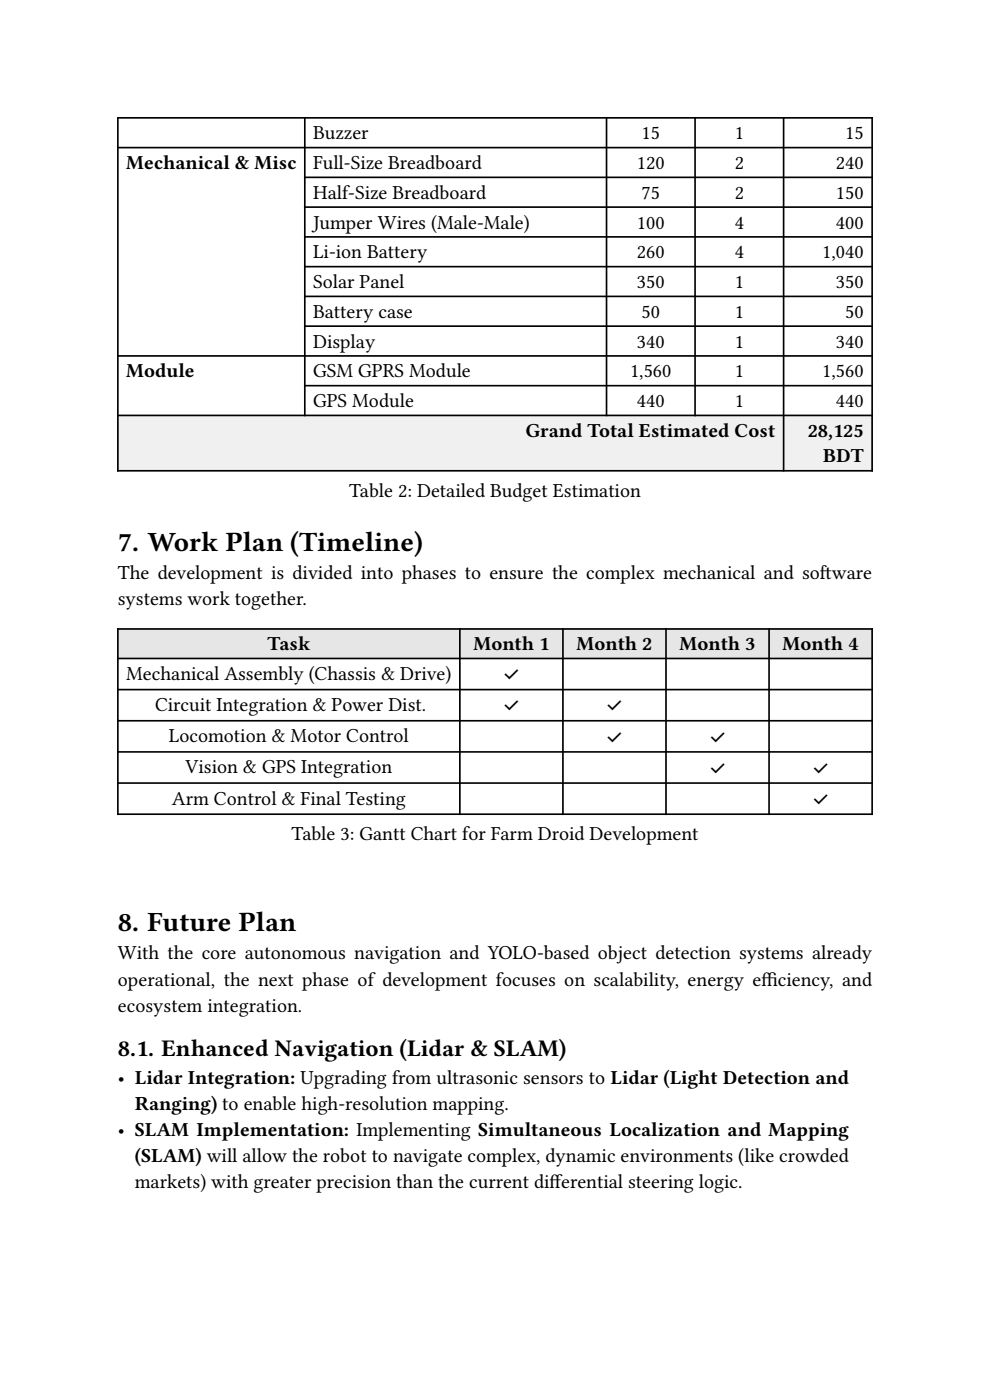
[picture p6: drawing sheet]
<svg xmlns="http://www.w3.org/2000/svg" width="210mm" height="297mm" viewBox="0 0 210 297" stroke-linecap="round" stroke-linejoin="round" font-family="sans-serif">
<defs><g id="words">
<g font-size="5.9">
<text x="25" y="116.9">7. Work Plan (Timeline)</text>
<text x="25" y="197.6">8. Future Plan</text>
</g>
<text font-size="5.1" x="25" y="224">8.1. Enhanced Navigation (Lidar &amp; SLAM)</text>
<g font-size="4.2">
<text x="66.4" y="29.5">Buzzer</text>
<text x="136.1" y="29.5">15</text>
<text x="155.8" y="29.5">1</text>
<text x="179.3" y="29.5">15</text>
<text x="26.8" y="35.8">Mechanical &amp; Misc</text>
<text x="66.4" y="35.9">Full-Size Breadboard</text>
<text x="135.1" y="35.9">120</text>
<text x="155.8" y="35.9">2</text>
<text x="177.3" y="35.9">240</text>
<text x="66.4" y="42.2">Half-Size Breadboard</text>
<text x="136.1" y="42.2">75</text>
<text x="155.8" y="42.2">2</text>
<text x="177.3" y="42.2">150</text>
<text x="66.4" y="48.5">Jumper Wires (Male-Male)</text>
<text x="135.1" y="48.5">100</text>
<text x="155.8" y="48.5">4</text>
<text x="177.3" y="48.5">400</text>
<text x="66.4" y="54.8">Li-ion Battery</text>
<text x="135.1" y="54.8">260</text>
<text x="155.8" y="54.8">4</text>
<text x="174.4" y="54.8">1,040</text>
<text x="66.4" y="61.1">Solar Panel</text>
<text x="135.1" y="61.1">350</text>
<text x="155.8" y="61.1">1</text>
<text x="177.3" y="61.1">350</text>
<text x="66.4" y="67.4">Battery case</text>
<text x="136.1" y="67.4">50</text>
<text x="155.8" y="67.4">1</text>
<text x="179.3" y="67.4">50</text>
<text x="66.4" y="73.7">Display</text>
<text x="135.1" y="73.7">340</text>
<text x="155.8" y="73.7">1</text>
<text x="177.3" y="73.7">340</text>
<text x="26.8" y="80">Module</text>
<text x="66.4" y="80.1">GSM GPRS Module</text>
<text x="133.6" y="80.1">1,560</text>
<text x="155.8" y="80.1">1</text>
<text x="174.4" y="80.1">1,560</text>
<text x="66.4" y="86.4">GPS Module</text>
<text x="135.1" y="86.4">440</text>
<text x="155.8" y="86.4">1</text>
<text x="177.3" y="86.4">440</text>
<text x="111.5" y="92.6">Grand Total Estimated Cost</text>
<text x="171.3" y="92.6">28,125</text>
<text x="174.6" y="98.1">BDT</text>
<text x="74" y="105.4">Table 2: Detailed Budget Estimation</text>
<text x="25" y="122.8">The development is divided into phases to ensure the complex mechanical and sof</text>
<text x="173.9" y="122.8">tware</text>
<text x="25" y="128.4">systems work together.</text>
<text x="56.7" y="137.9">Task</text>
<text x="100.4" y="137.9">Month 1</text>
<text x="122.3" y="137.9">Month 2</text>
<text x="144.1" y="137.9">Month 3</text>
<text x="166" y="137.9">Month 4</text>
<text x="26.8" y="144.2">Mechanical Assembly (Chassis &amp; Drive)</text>
<text x="106.6" y="144.5">✓</text>
<text x="32.9" y="150.8">Circuit Integration &amp; Power Dist.</text>
<text x="106.6" y="151.1">✓</text>
<text x="128.5" y="151.1">✓</text>
<text x="35.8" y="157.5">Locomotion &amp; Motor Control</text>
<text x="128.5" y="157.7">✓</text>
<text x="150.3" y="157.7">✓</text>
<text x="39.3" y="164.1">Vision &amp; GPS Integration</text>
<text x="150.3" y="164.4">✓</text>
<text x="172.2" y="164.4">✓</text>
<text x="36.5" y="170.7">Arm Control &amp; Final Testing</text>
<text x="172.2" y="171">✓</text>
<text x="61.8" y="178.3">Table 3: Gantt Chart for Farm Droid Development</text>
<text x="25" y="203.5">With the core autonomous navigation and YOLO-based object detection systems already</text>
<text x="25" y="209.1">operational, the next phase of development focuses on scalability, energy ef</text>
<text x="161.5" y="209.1">f</text>
<text x="161.5" y="209.1">iciency, and</text>
<text x="25" y="214.6">ecosystem integration.</text>
<text x="25" y="229.9">• Lidar Integration: Upgrading from ultrasonic sensors to Lidar (Light Detection and</text>
<text x="28.6" y="235.5">Ranging) to enable high-resolution mapping.</text>
<text x="25" y="241">• SLAM Implementation: Implementing Simultaneous Localization and Mapping</text>
<text x="28.6" y="246.6">(SLAM) will allow the robot to navigate complex, dynamic environments (like crowded</text>
<text x="28.6" y="252.1">markets) with greater precision than the current dif</text>
<text x="116.6" y="252.1">ferential steering logic.</text>
</g>
</g></defs>
<path d="M25 88.1h141.2v11.8h-141.2z" fill="#f0f0f0"/>
<g fill="#fff">
<path d="M64.7 25h64v6.3h-64z"/>
<path d="M64.7 31.3h64v6.3h-64z"/>
<path d="M64.7 37.6h64v6.3h-64z"/>
<path d="M64.7 43.9h64v6.4h-64z"/>
<path d="M64.7 50.3h64v6.3h-64z"/>
<path d="M64.7 56.6h64v6.3h-64z"/>
<path d="M64.7 62.9h64v6.3h-64z"/>
<path d="M64.7 69.2h64v6.3h-64z"/>
<path d="M64.7 75.5h64v6.3h-64z"/>
<path d="M64.7 81.8h64v6.3h-64z"/>
<path d="M128.7 25h18.7v6.3h-18.7z"/>
<path d="M128.7 31.3h18.7v6.3h-18.7z"/>
<path d="M128.7 37.6h18.7v6.3h-18.7z"/>
<path d="M128.7 43.9h18.7v6.4h-18.7z"/>
<path d="M128.7 50.3h18.7v6.3h-18.7z"/>
<path d="M128.7 56.6h18.7v6.3h-18.7z"/>
<path d="M128.7 62.9h18.7v6.3h-18.7z"/>
<path d="M128.7 69.2h18.7v6.3h-18.7z"/>
<path d="M128.7 75.5h18.7v6.3h-18.7z"/>
<path d="M128.7 81.8h18.7v6.3h-18.7z"/>
<path d="M147.4 25h18.8v6.3h-18.8z"/>
<path d="M147.4 31.3h18.8v6.3h-18.8z"/>
<path d="M147.4 37.6h18.8v6.3h-18.8z"/>
<path d="M147.4 43.9h18.8v6.4h-18.8z"/>
<path d="M147.4 50.3h18.8v6.3h-18.8z"/>
<path d="M147.4 56.6h18.8v6.3h-18.8z"/>
<path d="M147.4 62.9h18.8v6.3h-18.8z"/>
<path d="M147.4 69.2h18.8v6.3h-18.8z"/>
<path d="M147.4 75.5h18.8v6.3h-18.8z"/>
<path d="M147.4 81.8h18.8v6.3h-18.8z"/>
<path d="M166.2 25h18.8v6.3h-18.8z"/>
<path d="M166.2 31.3h18.8v6.3h-18.8z"/>
<path d="M166.2 37.6h18.8v6.3h-18.8z"/>
<path d="M166.2 43.9h18.8v6.4h-18.8z"/>
<path d="M166.2 50.3h18.8v6.3h-18.8z"/>
<path d="M166.2 56.6h18.8v6.3h-18.8z"/>
<path d="M166.2 62.9h18.8v6.3h-18.8z"/>
<path d="M166.2 69.2h18.8v6.3h-18.8z"/>
<path d="M166.2 75.5h18.8v6.3h-18.8z"/>
<path d="M166.2 81.8h18.8v6.3h-18.8z"/>
</g>
<path d="M166.2 88.1h18.8v11.8h-18.8z" fill="#f0f0f0"/>
<g fill="none" stroke="#000" stroke-width=".35">
<path d="M24.8 25h160.4M24.8 31.3h160.4M25 24.8v75.2M64.5 37.6h120.7M64.7 24.8v63.5M128.7 24.8v63.5M147.4 24.8v63.5M166.2 24.8v75.2M185 24.8v75.2M64.5 43.9h120.7M64.5 50.3h120.7M64.5 56.6h120.7"/>
<path d="M24.8 75.5h160.4M64.5 62.9h120.7M64.5 69.2h120.7M24.8 88.1h160.4M24.8 99.9h160.4M64.5 81.8h120.7"/>
</g>
<path d="M25 133.4h72.5v6.3h-72.5z" fill="#e6e6e6"/>
<g fill="#fff">
<path d="M25 139.7h72.5v6.6h-72.5z"/>
<path d="M25 146.3h72.5v6.6h-72.5z"/>
<path d="M25 152.9h72.5v6.6h-72.5z"/>
<path d="M25 159.5h72.5v6.6h-72.5z"/>
<path d="M25 166.1h72.5v6.6h-72.5z"/>
</g>
<path d="M97.5 133.4h21.9v6.3h-21.9z" fill="#e6e6e6"/>
<g fill="#fff">
<path d="M97.5 139.7h21.9v6.6h-21.9z"/>
<path d="M97.5 146.3h21.9v6.6h-21.9z"/>
<path d="M97.5 152.9h21.9v6.6h-21.9z"/>
<path d="M97.5 159.5h21.9v6.6h-21.9z"/>
<path d="M97.5 166.1h21.9v6.6h-21.9z"/>
</g>
<path d="M119.4 133.4h21.9v6.3h-21.9z" fill="#e6e6e6"/>
<g fill="#fff">
<path d="M119.4 139.7h21.9v6.6h-21.9z"/>
<path d="M119.4 146.3h21.9v6.6h-21.9z"/>
<path d="M119.4 152.9h21.9v6.6h-21.9z"/>
<path d="M119.4 159.5h21.9v6.6h-21.9z"/>
<path d="M119.4 166.1h21.9v6.6h-21.9z"/>
</g>
<path d="M141.3 133.4h21.8v6.3h-21.8z" fill="#e6e6e6"/>
<g fill="#fff">
<path d="M141.3 139.7h21.8v6.6h-21.8z"/>
<path d="M141.3 146.3h21.8v6.6h-21.8z"/>
<path d="M141.3 152.9h21.8v6.6h-21.8z"/>
<path d="M141.3 159.5h21.8v6.6h-21.8z"/>
<path d="M141.3 166.1h21.8v6.6h-21.8z"/>
</g>
<path d="M163.1 133.4h21.9v6.3h-21.9z" fill="#e6e6e6"/>
<g fill="#fff">
<path d="M163.1 139.7h21.9v6.6h-21.9z"/>
<path d="M163.1 146.3h21.9v6.6h-21.9z"/>
<path d="M163.1 152.9h21.9v6.6h-21.9z"/>
<path d="M163.1 159.5h21.9v6.6h-21.9z"/>
<path d="M163.1 166.1h21.9v6.6h-21.9z"/>
</g>
<g fill="none" stroke="#000" stroke-width=".35">
<path d="M24.8 133.4h160.4M24.8 139.7h160.4M25 133.3v39.6M97.5 133.3v39.6M119.4 133.3v39.6M141.3 133.3v39.6M163.1 133.3v39.6M185 133.3v39.6M24.8 146.3h160.4M24.8 152.9h160.4M24.8 159.5h160.4M24.8 166.1h160.4"/>
<path d="M24.8 172.7h160.4"/>
</g>
<use href="#words"/>
</svg>
